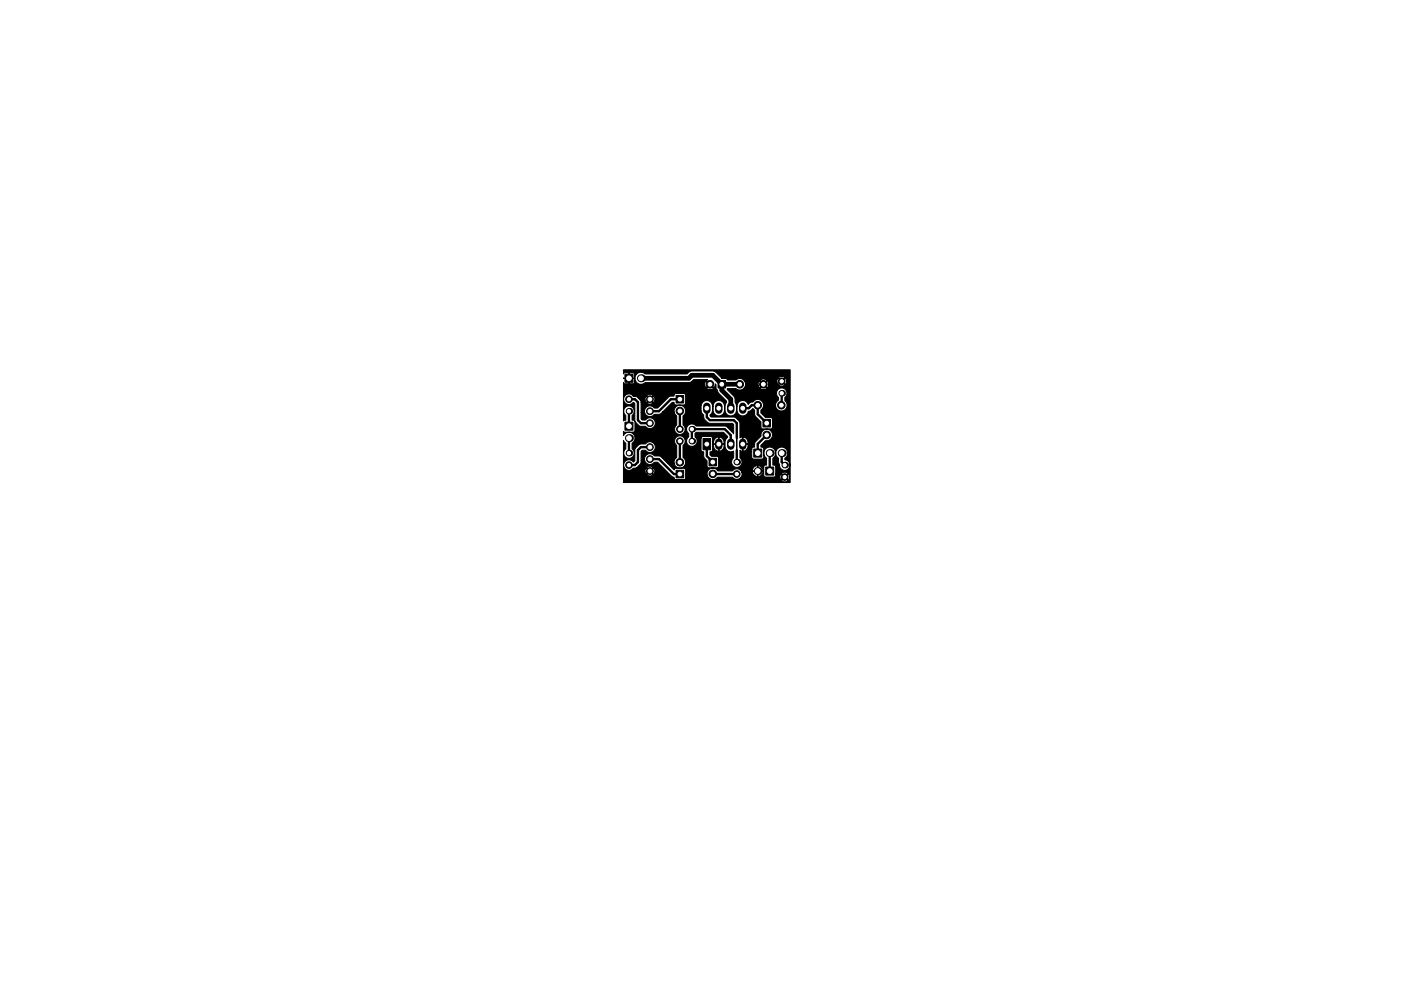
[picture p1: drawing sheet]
<svg xmlns="http://www.w3.org/2000/svg" width="297mm" height="210mm" viewBox="0 0 297 210" stroke-linecap="round" stroke-linejoin="round" font-family="sans-serif">
<g fill="#000" stroke="#000" stroke-width=".21">
<path d="M132.5 89.6h1.7v1.7h-1.7zM132.5 79.4h1.7v1.7h-1.7zM143.3 83.9h1.6v1.6h-1.6zM150.3 97.2h1.6v1.6h-1.6zM149.1 93h1.6v2.4h-1.6zM152.2 80.7h1.6v1.6h-1.6zM159.8 95.3h1.7v1.7h-1.7zM161.8 89h1.6v1.6h-1.6zM162.3 99.1h1.7v1.7h-1.7zM143.3 99.8h1.6v1.6h-1.6zM132.2 78.5h35.3v23.9h-35.3v-.5h33.5l.1 .2a.87 .87 0 0 0 1.2-.2l-.6-.7-.7 .7h-33.5v-1.3h4.9l.1 .2a.89 .89 0 0 0 1.3-.2l-.7-.6-.7 .6h-4.9v-.5h4.6l.3 .5 .7-.7 .7 .7 .2-.1a.89 .89 0 0 0-.2-1.2l-.7 .6-.7-.6h-.2l-.1 .8h-4.6v-1.2a1.18 1.18 0 0 0 .9 .9 1.18 1.18 0 0 0 1.2-.5l2.8-.1 .7 .7 .7-.7a.82 .82 0 0 0-1.4 0h-2.2l1-.9v-.7h.8l.1 .4a1.15 1.15 0 0 0 1.9 .1h.7l3 2.9 .5 .2 .3 .6h1.9l.2-.3 .1-.7h4.5l.2 .4a1.23 1.23 0 0 0 2 0h3.2l.3 .3a1.08 1.08 0 0 0 1.4-.1h8.4l.3 .5 .7-.7 .7 .7 .1-.1a.87 .87 0 0 0-.1-1.2l-.7 .6-.7-.6h-.2l-.1 .8h-8.4l.3-.6-.1-.7h2.3a1 1 0 0 0 1.1 .9l.1-1v1l.2 .1a1.04 1.04 0 0 0 .8-1.1l-4.5 .1-.3-.4h2.6l.1 .2h1l.1-1v1h1l.1-.2-.4-.6h.5v1.7l.3 .4h1.8l.4-.2 .1-.5h1.2l.7 .7 .6-.7a.8 .8 0 0 0-1.3 0h-1.2l-.1-1.6-.2-.2h-.3v-1.5a1.2 1.2 0 0 0 .6-1.1l.1 .5 .5 .6v.8l.2 .5a1.13 1.13 0 0 0 1 1.3 1.13 1.13 0 0 0 1.2-1.1 1.13 1.13 0 0 0-1.1-1.2v-.3l.2-.1a1.28 1.28 0 0 0-.3-2.1 1.28 1.28 0 0 0-1.8 1.1 1.27 1.27 0 0 0-1.9-1.1 1.27 1.27 0 0 0-.1 2.2v1.5l-.5 .1-.1 .3-.6-.1a1.3 1.3 0 0 0-1.8 .7l-2.7-.1a1.12 1.12 0 0 0-1.5 .3h-3.1a1.24 1.24 0 0 0-1.5-.5 1.24 1.24 0 0 0-.8 1.4h-4.5v-1l-.3-.4h-1.8l-.4 .3-1.3-1.4h1.3l.2 .5a1.24 1.24 0 0 0 1.9 .1 1.24 1.24 0 0 0-.2-1.9v-2.5l.3-.3a1.13 1.13 0 0 0-.3-1.5 1.13 1.13 0 0 0-1.6 .2 1.13 1.13 0 0 0 .3 1.6v2.5l-.4 .4-.2 .9h-1.3l-1.6-1.5-1.3-.1a1.15 1.15 0 0 0-1.4-.4 1.15 1.15 0 0 0-.6 1.3h-.8v-1.8l.3-.3h.7a1.15 1.15 0 0 0 1.7 .2 1.15 1.15 0 0 0 0-1.7 1.15 1.15 0 0 0-1.7 .2 1.83 1.83 0 0 0-2.3 1.3v2.3l-.3 .2a1.18 1.18 0 0 0-1.4-.4 1.18 1.18 0 0 0-.7 1.3v-5.4l.5 .5v1.2l-.1 .1a1.13 1.13 0 0 0 0 1.7 1.13 1.13 0 0 0 1.6-.1 1.13 1.13 0 0 0-.2-1.7v-1.2l.3-.1a1.28 1.28 0 0 0-.2-2 1.28 1.28 0 0 0-1.9 .5v-.9l.3 .2h1.7l.4-.3v-1.8l-.1-.3-.5-.2v-1a1.12 1.12 0 0 0 .2-1.6 1.12 1.12 0 0 0-1.7 0 1.12 1.12 0 0 0 .2 1.6v1l-.5 .2v-4.4a1.23 1.23 0 0 0 .9 .9 1.23 1.23 0 0 0 1.2-.4l.3 .2v3.5a1.83 1.83 0 0 0 2.3 1.3 1.15 1.15 0 0 0 1.7 .2 1.15 1.15 0 0 0 0-1.7 1.15 1.15 0 0 0-1.7 .2h-.7l-.3-.2v-1.4h.8a1.15 1.15 0 0 0 .9 .9 1.15 1.15 0 0 0 1.1-.5h1.3l.4-.5h2.5l.6 .8v1.9l-.3 .3a1.13 1.13 0 0 0 .6 1.7 1.13 1.13 0 0 0 1.5-1h.2l.1 .4 .4 .4v.8l-.1 .1a1.12 1.12 0 0 0-.1 1.5 1.12 1.12 0 0 0 1.5 .2 1.12 1.12 0 0 0 .3-1.5h1l.1 2.6 .2 .2 .3 .1v1.1l.7 .8v1l.3 .4 1.7 .1 .4-.3 .1-1.8-.2-.3-1.4-.1-.3-.3v-.6l.5-.3 .1-1.4h.2a1.07 1.07 0 0 0 1.1 1.5v-1.5v1.5h.2a1.19 1.19 0 0 0 .9-1.5h-2.4v-.4h.2v.4h1.1v-1.4v1.4h1.1a1.14 1.14 0 0 0-.9-1.4 1.14 1.14 0 0 0-1.3 1h-.2v-.9l-.3-.3h-1.7l-.3 .1-.2 .3h-1l-.3-.3v-.8l.3-.2h5.8l.9 .9v.2a1.95 1.95 0 0 0 .2 3l.4 .1 .6-.2v1.4a1.12 1.12 0 0 0-.1 1.7 1.12 1.12 0 0 0 1.6 0 1.12 1.12 0 0 0-.1-1.7v-1.6l.6 .2v-1.5v1.5h.4l.5-.4h1l.1 2 .3 .1 2-.1 .1-.3v-1.7l-.1-.3-.5-.1v-.4l1-1a1.24 1.24 0 0 0 1.5-1.1 1.24 1.24 0 0 0-1.3-1.4 1.24 1.24 0 0 0-1.1 1.5l-1.2 1.2-.2 .5v.7l-.5 .1-.1 .3h-1l.2-1.1h-1.2l.1-1.4v1.4h1.1v-.4a1.09 1.09 0 0 0-1.7-.9v-3.1a1.82 1.82 0 0 0-1.3-1.3h-4.8l-.3-.5 .5-.5 .1-1.3h.1a1.52 1.52 0 0 0 1.2 2.1 1.21 1.21 0 0 0 1.2-1.3 1.52 1.52 0 0 0-1.2-2 1.21 1.21 0 0 0-1.2 1.2l-.2-.5a1.21 1.21 0 0 0-1.4-.7 1.21 1.21 0 0 0-1 1.2 1.6 1.6 0 0 0 .6 1.8v.8a1.93 1.93 0 0 0 1.3 1h4.8l.2 .3v2l-1.6-1.7h-6.3a1.13 1.13 0 0 0-1.3-.4 1.13 1.13 0 0 0-.8 1.1h-.2l-.2-.7-.3-.3v-1.9a1.24 1.24 0 0 0-.2-2.1 1.24 1.24 0 0 0-1.7 1.3h-2.5l2.1-2h.4l.1 .4 .3 .1 1.9-.1 .2-.3v-1.6l-.3-.4h-1.9l-.2 .2-.1 .3h-.7l-.4 .2-2.4 2.4h-.7l-.3-.3a1.16 1.16 0 0 0-1.2 0 1.16 1.16 0 0 0-.5 1.2h-.8v-2.1h1.2l.1 .2a.89 .89 0 0 0 1.3-.2l-.7-.7-.7 .7h-1.2l-.2-.5h1.1l.3 .5 .7-.7 .7 .7a.82 .82 0 0 0 0-1.4l-.7 .7-.7-.7-.3 .5v.4h-1.1l-.8-.8-.7-.1h2.9l.7 .7 .7-.7a.82 .82 0 0 0-1.4 0h-2.9l-.2-.2a1.14 1.14 0 0 0-1.3 0 1.14 1.14 0 0 0-.5 1.1v-2.6h17.6l.1 .2a.97 .97 0 0 0 1.4-.2l-.8-.7-.7 .7h-17.6v-.6h17.2l.4 .6 .7-.8-.7-.7-.4 .5v.4h-17.2v-.5l.2 .2 .9-.1v-1l.1 1.1h.9l.2-.1-.1-1-2.2 .1v-.2h1.1v-1l.1 1 1.2 .1a1.26 1.26 0 0 0 .8 1.2 1.26 1.26 0 0 0 1.4-.3h9.2l.4-.1 .7-.6h2.9l-.2 .3 1.5 1.5 .3-.5 .1-.4 .1 .2v.9l.3 .2 .1 .4 1.8 2-.2 .6a2.07 2.07 0 0 0 .7 2.5 1.21 1.21 0 0 0 1.7-1.2v-.8h.1a1.52 1.52 0 0 0 1.2 2.1 1.43 1.43 0 0 0 1.2-1l.9-.6 .4 .3v1.1l1.3 1.4 .2 1.4 .3 .1h1.6l.3-.1 .1-.3v-1.8l-.4-.2h-1.1l-1-1v-.6l.6-.8h2.5a1.23 1.23 0 0 0 1.9 .8 1.23 1.23 0 0 0 .1-2v-.7l.1-.1a1.13 1.13 0 0 0 0-1.6 1.13 1.13 0 0 0-1.6 .1 1.13 1.13 0 0 0 .2 1.6v.6l-.5 .4-.2 .9h-2.5a1.24 1.24 0 0 0-.8-1.4 1.24 1.24 0 0 0-1.5 .5 .97 .97 0 0 0-1 .5 1.21 1.21 0 0 0-1.3-.8 1.21 1.21 0 0 0-1 1.2l-.4-.8-.1-1-1.7-1.8 .1-.2h1.8a1.17 1.17 0 0 0 1.8-.1h3.3l.1 .2a.97 .97 0 0 0 1.4-.2l-.8-.7-.7 .7h-3.3l.3-.6h2.6l.4 .6 .7-.8 .8 .8 .2-.1 .2-.6h2.1v.1a.87 .87 0 0 0 1.3-.1l-.7-.7-.6 .7h-2.1l-.1-.5h1.8l.3 .5 .8-.7 .6 .7a.8 .8 0 0 0 0-1.4l-.6 .7-.8-.7-.1 .1-.2 .8h-1.8l-.3-.3-.7 .7-.8-.7-.4 .5v.4h-2.6v-.4l-.3-.5h3.3l.7 .7 .8-.7-.1-.2a.97 .97 0 0 0-1.4 .2h-3.3l-.3-.3a1.18 1.18 0 0 0-1.5 .1h-1.8l-.2-.3-1-.1h12.1l.6 .7 .7-.7a.8 .8 0 0 0-1.3 0h-12.1l-1.2-1.2-.7-.3h-4.4l-.4 .1-.6 .5h-8.9a1.26 1.26 0 0 0-1.4-.2 1.26 1.26 0 0 0-.8 1.1h-.2l.1-.9-.1-.2h-2l-.2 .2z"/>
<circle cx="133.3" cy="98.7" r=".7"/>
<circle cx="133.3" cy="84.7" r=".7"/>
<circle cx="137.8" cy="94.9" r=".72"/>
<circle cx="137.8" cy="87.2" r=".72"/>
<circle cx="137.8" cy="97.4" r=".72"/>
<circle cx="137.8" cy="99.9" r=".72"/>
<circle cx="137.8" cy="89.8" r=".72"/>
<circle cx="137.8" cy="84.7" r=".72"/>
<circle cx="144.1" cy="98.1" r=".8"/>
<circle cx="144.1" cy="87.2" r=".8"/>
<circle cx="144.1" cy="93.6" r=".7"/>
<circle cx="144.1" cy="91.1" r=".7"/>
<circle cx="150.5" cy="81.5" r=".8"/>
<circle cx="156.8" cy="81.5" r=".8"/>
<circle cx="160.7" cy="86" r=".8"/>
<circle cx="161.8" cy="81.5" r=".8"/>
<circle cx="162.6" cy="92.3" r=".8"/>
<circle cx="165.7" cy="86" r=".8"/>
<circle cx="165.7" cy="80.9" r=".7"/>
<circle cx="151.1" cy="100.5" r=".8"/>
<circle cx="156.2" cy="100.6" r=".7"/>
<circle cx="166.4" cy="101.2" r=".7"/>
</g>
<g fill="#000">
<circle cx="133.3" cy="87.2" r=".7"/>
<circle cx="133.3" cy="93" r=".85"/>
<circle cx="133.3" cy="96.1" r=".7"/>
<circle cx="135.9" cy="80.3" r=".85"/>
<circle cx="146.7" cy="93.6" r=".7"/>
<circle cx="146.7" cy="91.1" r=".7"/>
<circle cx="156.2" cy="98" r=".7"/>
<circle cx="160.7" cy="99.9" r=".85"/>
<circle cx="163.2" cy="96.1" r=".85"/>
<circle cx="165.7" cy="96.1" r=".85"/>
<circle cx="165.7" cy="83.4" r=".7"/>
<circle cx="166.4" cy="98.7" r=".7"/>
</g>
<path d="M149.9 86.2v.8M152.4 86.2v.8M152.4 93.8v.8M154.9 86.2v.8M154.9 93.8v.8M157.5 86.2v.8M157.5 93.8v.8" fill="none" stroke="#000" stroke-width="1.6"/>
<g fill="none" stroke="#000" stroke-width=".5">
<path d="M133.3 84.7h1.3l.7 .6v3.8l.6 .7h1.9M133.3 87.2v3.2M133.3 93v3.1M137.8 97.4h1.9l3.2 3.2h1.2M137.8 94.9h-1.9l-.6 .6v2.5l-.7 .7h-1.3M144.1 87.2v3.9M144.1 93.6v4.5M144.1 84.7h-1.9l-2.5 2.5h-1.9M146.7 93.6v-2.5h7l1.2 1.2v1.9M149.9 86.6v1.9l.6 .6h5.1l.6 .7v3.2M149.9 94.2v2.6l1.2 1.2M156.2 95.5v2.5"/>
<path d="M157.5 86.6h1.2l.7-.6h1.3v1.9l1.9 1.9M162.6 92.3l-1.9 1.9v1.9M163.2 96.1v3.8M165.7 83.4v2.6M165.7 96.1v1.9l.7 .7M151.1 100.5l5.1 .1"/>
</g>
<path d="M135.9 80.3h10.1l.7-.7h4.4l1.9 1.9M153 81.5v1.3l1.9 1.9v1.9M153 81.5h3.8" fill="none" stroke="#000" stroke-width="1"/>
<path d="M156.2 93v2.5" fill="none" stroke="#000" stroke-width=".31"/>
<g fill="#fff" stroke="#fff" stroke-width=".21">
<circle cx="137.8" cy="89.8" r=".4"/>
<circle cx="137.8" cy="87.2" r=".4"/>
<circle cx="137.8" cy="84.7" r=".4"/>
<circle cx="156.8" cy="81.5" r=".4"/>
<circle cx="161.8" cy="81.5" r=".4"/>
<circle cx="160.7" cy="86" r=".4"/>
<circle cx="165.7" cy="86" r=".4"/>
<circle cx="144.1" cy="93.6" r=".35"/>
<circle cx="146.7" cy="93.6" r=".35"/>
<circle cx="144.1" cy="91.1" r=".35"/>
<circle cx="146.7" cy="91.1" r=".35"/>
<circle cx="156.2" cy="100.6" r=".35"/>
<circle cx="156.2" cy="98" r=".35"/>
<circle cx="165.7" cy="80.9" r=".35"/>
<circle cx="165.7" cy="83.4" r=".35"/>
<circle cx="166.4" cy="101.2" r=".35"/>
<circle cx="166.4" cy="98.7" r=".35"/>
<circle cx="149.9" cy="94.2" r=".4"/>
<circle cx="157.5" cy="86.6" r=".4"/>
<circle cx="152.4" cy="94.2" r=".4"/>
<circle cx="154.9" cy="86.6" r=".4"/>
<circle cx="154.9" cy="94.2" r=".4"/>
<circle cx="152.4" cy="86.6" r=".4"/>
<circle cx="157.5" cy="94.2" r=".4"/>
<circle cx="149.9" cy="86.6" r=".4"/>
<circle cx="137.8" cy="94.9" r=".4"/>
<circle cx="137.8" cy="97.4" r=".4"/>
<circle cx="137.8" cy="99.9" r=".4"/>
<circle cx="133.3" cy="98.7" r=".35"/>
<circle cx="133.3" cy="96.1" r=".35"/>
<circle cx="133.3" cy="84.7" r=".35"/>
<circle cx="133.3" cy="87.2" r=".35"/>
<circle cx="144.1" cy="100.6" r=".4"/>
<circle cx="144.1" cy="98.1" r=".4"/>
<circle cx="144.1" cy="84.7" r=".4"/>
<circle cx="144.1" cy="87.2" r=".4"/>
<circle cx="153" cy="81.5" r=".4"/>
<circle cx="150.5" cy="81.5" r=".4"/>
<circle cx="151.1" cy="98" r=".4"/>
<circle cx="151.1" cy="100.5" r=".4"/>
<circle cx="162.6" cy="89.8" r=".4"/>
<circle cx="162.6" cy="92.3" r=".4"/>
<circle cx="133.3" cy="80.3" r=".5"/>
<circle cx="135.9" cy="80.3" r=".5"/>
<circle cx="133.3" cy="90.4" r=".5"/>
<circle cx="133.3" cy="93" r=".5"/>
<circle cx="163.2" cy="99.9" r=".5"/>
<circle cx="160.7" cy="99.9" r=".5"/>
<circle cx="160.7" cy="96.1" r=".5"/>
<circle cx="163.2" cy="96.1" r=".5"/>
<circle cx="165.7" cy="96.1" r=".5"/>
</g>
</svg>
